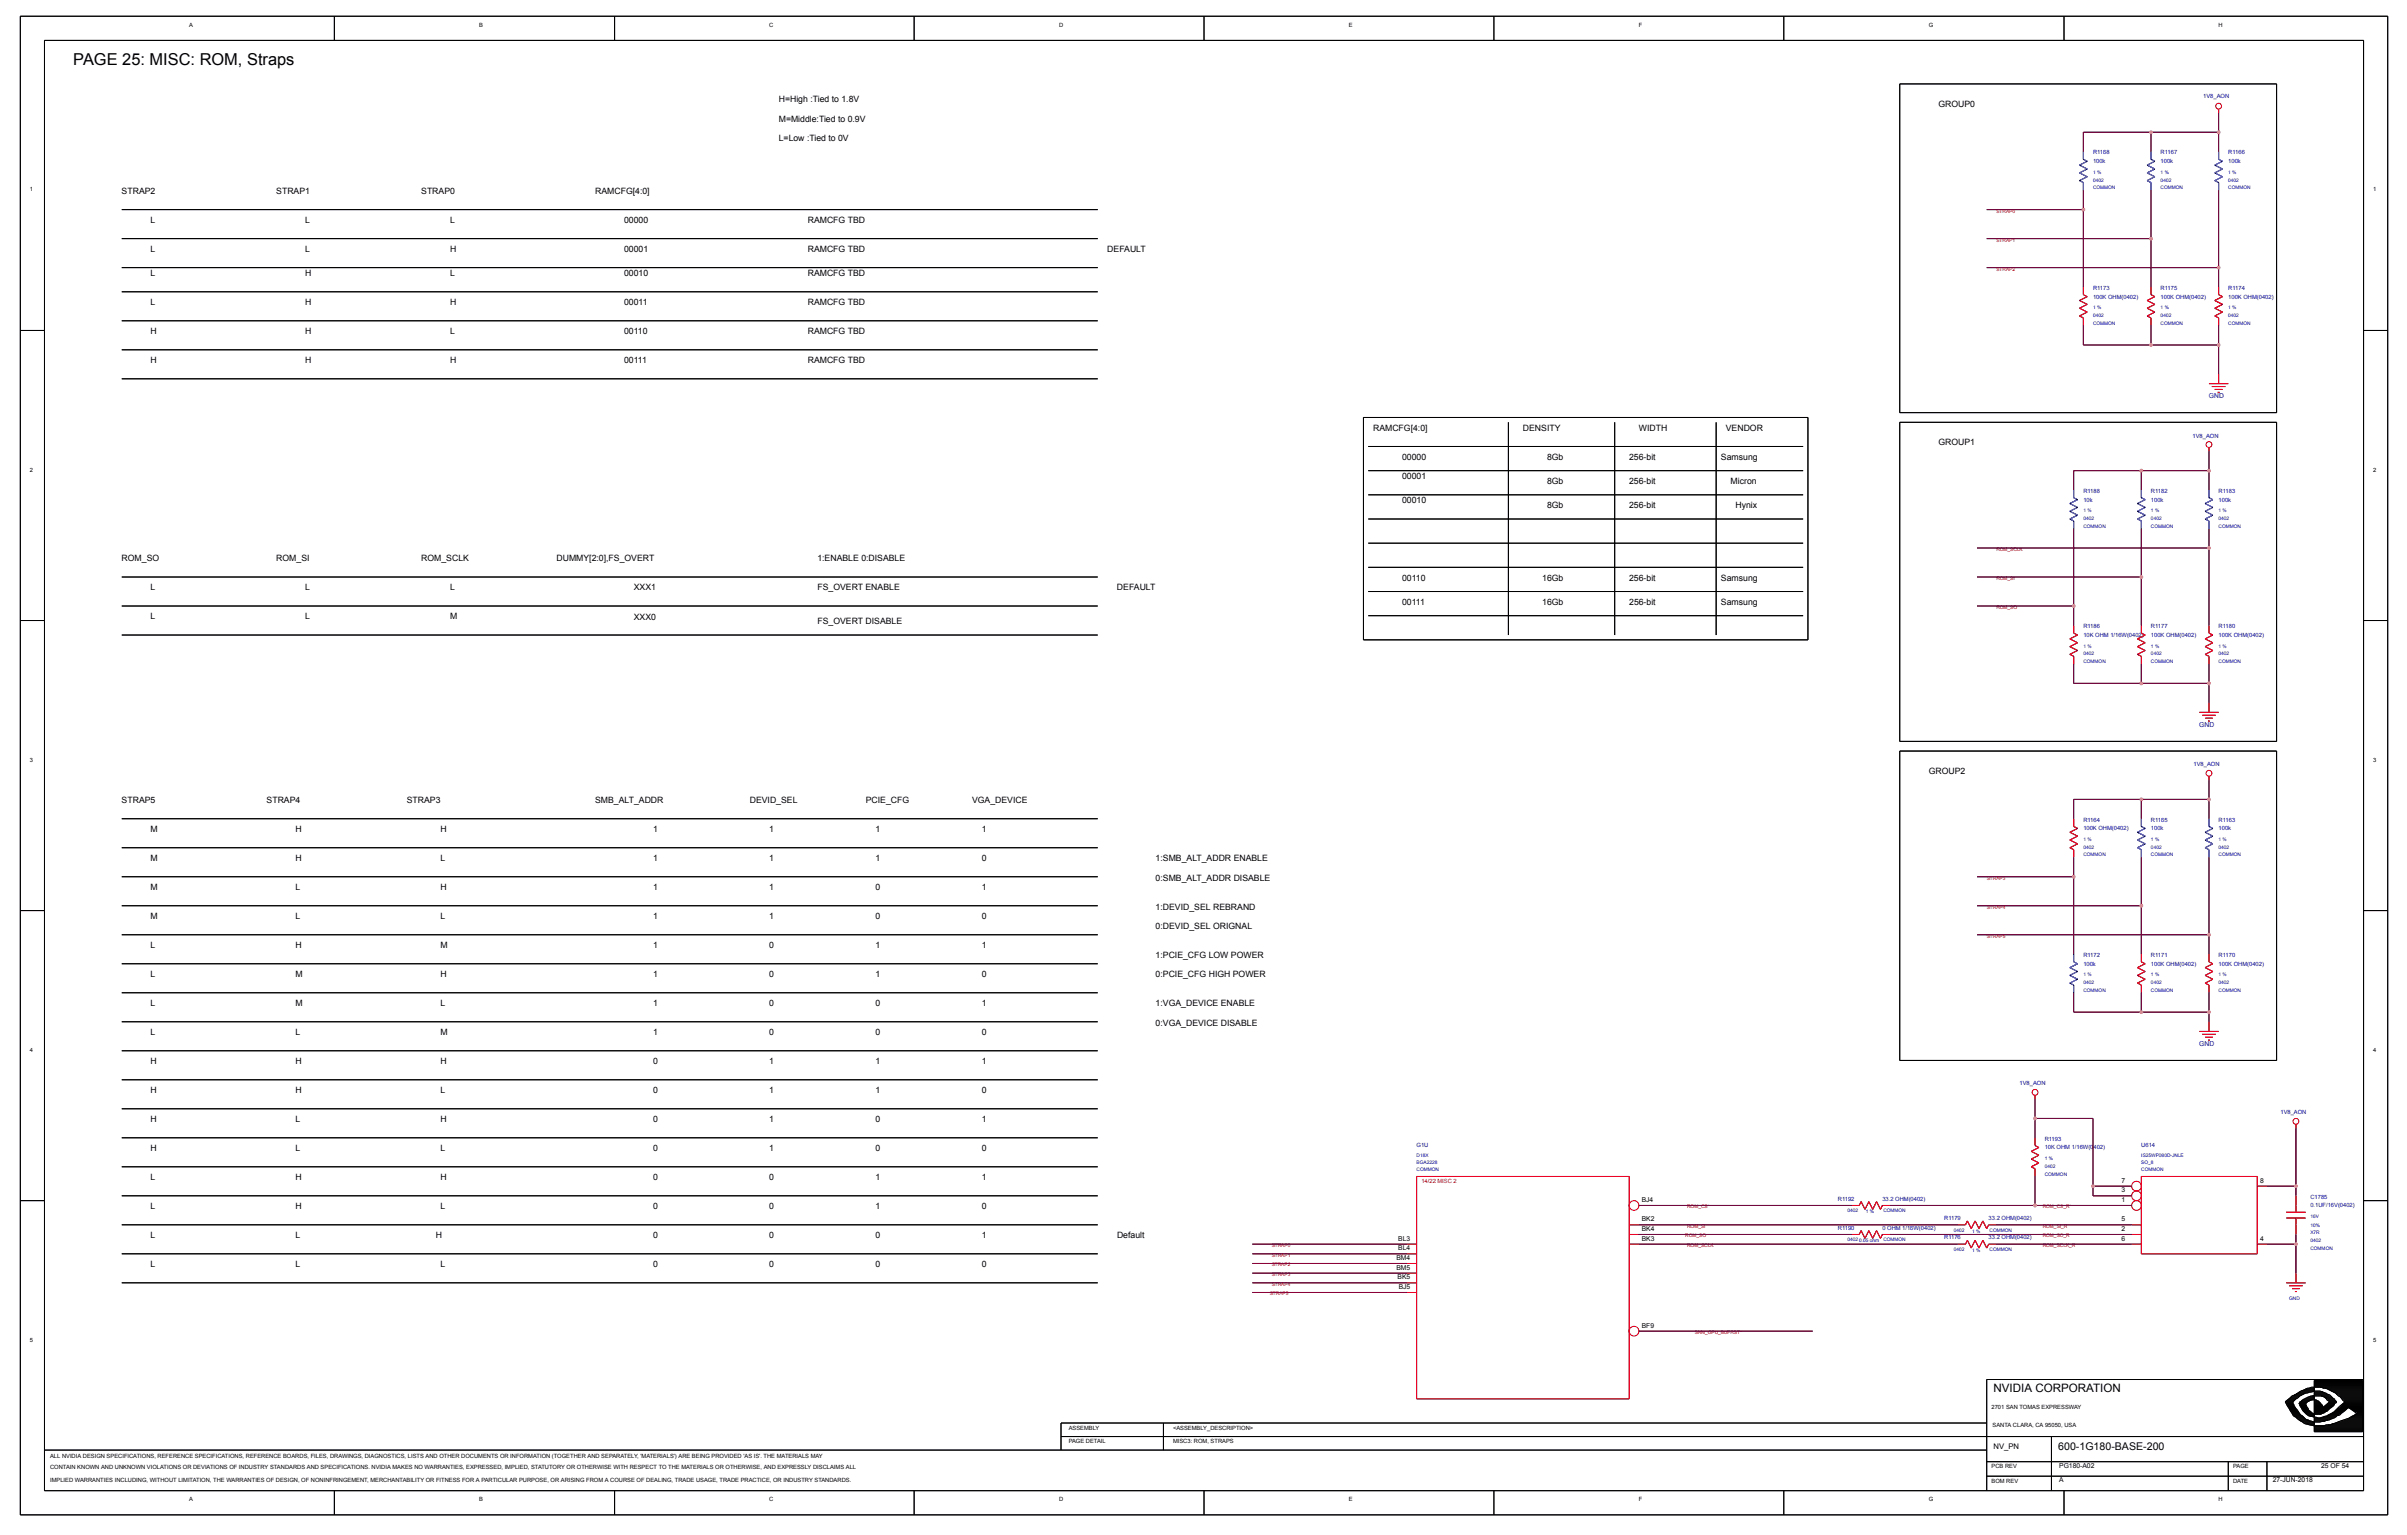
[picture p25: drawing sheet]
<svg xmlns="http://www.w3.org/2000/svg" width="191mm" height="122mm" viewBox="0 0 191 122" stroke-linecap="round" stroke-linejoin="round" font-family="sans-serif">
<defs><g id="words">
<text font-size="1.3" x="5.8" y="5.2">PAGE 25: MISC: ROM, Straps</text>
<text font-size=".9" x="158" y="110.2">NVIDIA CORPORATION</text>
<text font-size=".8" x="163.1" y="114.8">600-1G180-BASE-200</text>
<g font-size=".7">
<text x="61.7" y="11.2">L=Low :Tied to 0V</text>
<text x="61.7" y="9.6">M=Middle:Tied to 0.9V</text>
<text x="61.7" y="8.1">H=High :Tied to 1.8V</text>
<text x="153.6" y="8.5">GROUP0</text>
<text x="9.6" y="15.4">STRAP2</text>
<text x="11.9" y="17.7">L</text>
<text x="21.9" y="15.4">STRAP1</text>
<text x="24.2" y="17.7">L</text>
<text x="33.4" y="15.4">STRAP0</text>
<text x="35.7" y="17.7">L</text>
<text x="47.2" y="15.4">RAMCFG[4:0]</text>
<text x="49.5" y="17.7">00000</text>
<text x="64" y="17.7">RAMCFG TBD</text>
<text x="11.9" y="20">L</text>
<text x="11.9" y="21.9">L</text>
<text x="24.2" y="20">L</text>
<text x="24.2" y="21.9">H</text>
<text x="35.7" y="20">H</text>
<text x="35.7" y="21.9">L</text>
<text x="49.5" y="20">00001</text>
<text x="49.5" y="21.9">00010</text>
<text x="64" y="21.9">RAMCFG TBD</text>
<text x="64" y="20">RAMCFG TBD</text>
<text x="87.7" y="20">DEFAULT</text>
<text x="11.9" y="24.2">L</text>
<text x="11.9" y="26.5">H</text>
<text x="11.9" y="28.8">H</text>
<text x="24.2" y="24.2">H</text>
<text x="24.2" y="26.5">H</text>
<text x="24.2" y="28.8">H</text>
<text x="35.7" y="24.2">H</text>
<text x="35.7" y="26.5">L</text>
<text x="35.7" y="28.8">H</text>
<text x="49.5" y="24.2">00011</text>
<text x="49.5" y="26.5">00110</text>
<text x="49.5" y="28.8">00111</text>
<text x="64" y="24.2">RAMCFG TBD</text>
<text x="64" y="26.5">RAMCFG TBD</text>
<text x="64" y="28.8">RAMCFG TBD</text>
<text x="108.8" y="34.1">RAMCFG[4:0]</text>
<text x="120.7" y="34.1">DENSITY</text>
<text x="129.9" y="34.1">WIDTH</text>
<text x="136.7" y="34.1">VENDOR</text>
<text x="153.6" y="35.3">GROUP1</text>
<text x="111.1" y="36.4">00000</text>
<text x="111.1" y="38">00001</text>
<text x="111.1" y="39.9">00010</text>
<text x="122.6" y="40.3">8Gb</text>
<text x="122.6" y="36.4">8Gb</text>
<text x="122.6" y="38.3">8Gb</text>
<text x="129.1" y="40.3">256-bit</text>
<text x="129.1" y="36.4">256-bit</text>
<text x="129.1" y="38.3">256-bit</text>
<text x="136.4" y="36.4">Samsung</text>
<text x="137.1" y="38.3">Micron</text>
<text x="137.5" y="40.3">Hynix</text>
<text x="9.6" y="44.5">ROM_SO</text>
<text x="11.9" y="46.8">L</text>
<text x="21.9" y="44.5">ROM_SI</text>
<text x="24.2" y="46.8">L</text>
<text x="33.4" y="44.5">ROM_SCLK</text>
<text x="35.7" y="46.8">L</text>
<text x="44.1" y="44.5">DUMMY[2:0],FS_OVERT</text>
<text x="50.2" y="46.8">XXX1</text>
<text x="64.8" y="44.5">1:ENABLE 0:DISABLE</text>
<text x="64.8" y="46.8">FS_OVERT ENABLE</text>
<text x="88.5" y="46.8">DEFAULT</text>
<text x="111.1" y="47.9">00111</text>
<text x="111.1" y="46">00110</text>
<text x="122.2" y="47.9">16Gb</text>
<text x="122.2" y="46">16Gb</text>
<text x="129.1" y="46">256-bit</text>
<text x="129.1" y="47.9">256-bit</text>
<text x="136.4" y="46">Samsung</text>
<text x="136.4" y="47.9">Samsung</text>
<text x="11.9" y="49.1">L</text>
<text x="24.2" y="49.1">L</text>
<text x="35.7" y="49.1">M</text>
<text x="50.2" y="49.1">XXX0</text>
<text x="64.8" y="49.4">FS_OVERT DISABLE</text>
<text x="9.6" y="63.6">STRAP5</text>
<text x="11.9" y="65.9">M</text>
<text x="21.1" y="63.6">STRAP4</text>
<text x="23.4" y="65.9">H</text>
<text x="32.2" y="63.6">STRAP3</text>
<text x="34.9" y="65.9">H</text>
<text x="47.2" y="63.6">SMB_ALT_ADDR</text>
<text x="51.8" y="65.9">1</text>
<text x="59.4" y="63.6">DEVID_SEL</text>
<text x="60.9" y="65.9">1</text>
<text x="68.6" y="63.6">PCIE_CFG</text>
<text x="69.4" y="65.9">1</text>
<text x="77" y="63.6">VGA_DEVICE</text>
<text x="77.8" y="65.9">1</text>
<text x="152.8" y="61.3">GROUP2</text>
<text x="11.9" y="68.2">M</text>
<text x="11.9" y="70.5">M</text>
<text x="23.4" y="70.5">L</text>
<text x="23.4" y="68.2">H</text>
<text x="34.9" y="70.5">H</text>
<text x="34.9" y="68.2">L</text>
<text x="51.8" y="68.2">1</text>
<text x="51.8" y="70.5">1</text>
<text x="60.9" y="68.2">1</text>
<text x="60.9" y="70.5">1</text>
<text x="69.4" y="70.5">0</text>
<text x="69.4" y="68.2">1</text>
<text x="77.8" y="70.5">1</text>
<text x="77.8" y="68.2">0</text>
<text x="91.6" y="69.7">0:SMB_ALT_ADDR DISABLE</text>
<text x="91.6" y="68.2">1:SMB_ALT_ADDR ENABLE</text>
<text x="11.9" y="77.4">L</text>
<text x="11.9" y="75.1">L</text>
<text x="11.9" y="72.8">M</text>
<text x="23.4" y="72.8">L</text>
<text x="23.4" y="75.1">H</text>
<text x="23.4" y="77.4">M</text>
<text x="34.9" y="77.4">H</text>
<text x="34.9" y="75.1">M</text>
<text x="34.9" y="72.8">L</text>
<text x="51.8" y="77.4">1</text>
<text x="51.8" y="75.1">1</text>
<text x="51.8" y="72.8">1</text>
<text x="60.9" y="72.8">1</text>
<text x="60.9" y="77.4">0</text>
<text x="60.9" y="75.1">0</text>
<text x="69.4" y="72.8">0</text>
<text x="69.4" y="75.1">1</text>
<text x="69.4" y="77.4">1</text>
<text x="77.8" y="77.4">0</text>
<text x="77.8" y="72.8">0</text>
<text x="77.8" y="75.1">1</text>
<text x="91.6" y="77.4">0:PCIE_CFG HIGH POWER</text>
<text x="91.6" y="73.6">0:DEVID_SEL ORIGNAL</text>
<text x="91.6" y="75.9">1:PCIE_CFG LOW POWER</text>
<text x="91.6" y="72">1:DEVID_SEL REBRAND</text>
<text x="11.9" y="79.7">L</text>
<text x="11.9" y="82">L</text>
<text x="23.4" y="82">L</text>
<text x="23.4" y="79.7">M</text>
<text x="34.9" y="82">M</text>
<text x="34.9" y="79.7">L</text>
<text x="51.8" y="79.7">1</text>
<text x="51.8" y="82">1</text>
<text x="60.9" y="79.7">0</text>
<text x="60.9" y="82">0</text>
<text x="69.4" y="82">0</text>
<text x="69.4" y="79.7">0</text>
<text x="77.8" y="82">0</text>
<text x="77.8" y="79.7">1</text>
<text x="91.6" y="81.2">0:VGA_DEVICE DISABLE</text>
<text x="91.6" y="79.7">1:VGA_DEVICE ENABLE</text>
<text x="11.9" y="84.3">H</text>
<text x="11.9" y="88.9">H</text>
<text x="11.9" y="86.6">H</text>
<text x="23.4" y="84.3">H</text>
<text x="23.4" y="86.6">H</text>
<text x="23.4" y="88.9">L</text>
<text x="34.9" y="86.6">L</text>
<text x="34.9" y="84.3">H</text>
<text x="34.9" y="88.9">H</text>
<text x="51.8" y="88.9">0</text>
<text x="51.8" y="84.3">0</text>
<text x="51.8" y="86.6">0</text>
<text x="60.9" y="84.3">1</text>
<text x="60.9" y="86.6">1</text>
<text x="60.9" y="88.9">1</text>
<text x="69.4" y="86.6">1</text>
<text x="69.4" y="84.3">1</text>
<text x="69.4" y="88.9">0</text>
<text x="77.8" y="86.6">0</text>
<text x="77.8" y="84.3">1</text>
<text x="77.8" y="88.9">1</text>
<text x="11.9" y="95.8">L</text>
<text x="11.9" y="93.5">L</text>
<text x="11.9" y="91.2">H</text>
<text x="23.4" y="95.8">H</text>
<text x="23.4" y="93.5">H</text>
<text x="23.4" y="91.2">L</text>
<text x="34.9" y="95.8">L</text>
<text x="34.9" y="93.5">H</text>
<text x="34.9" y="91.2">L</text>
<text x="51.8" y="91.2">0</text>
<text x="51.8" y="93.5">0</text>
<text x="51.8" y="95.8">0</text>
<text x="60.9" y="95.8">0</text>
<text x="60.9" y="91.2">1</text>
<text x="60.9" y="93.5">0</text>
<text x="69.4" y="95.8">1</text>
<text x="69.4" y="93.5">1</text>
<text x="69.4" y="91.2">0</text>
<text x="77.8" y="93.5">1</text>
<text x="77.8" y="91.2">0</text>
<text x="77.8" y="95.8">0</text>
<text x="11.9" y="100.4">L</text>
<text x="11.9" y="98.1">L</text>
<text x="23.4" y="100.4">L</text>
<text x="23.4" y="98.1">L</text>
<text x="34.5" y="98.1">H</text>
<text x="34.9" y="100.4">L</text>
<text x="51.8" y="100.4">0</text>
<text x="51.8" y="98.1">0</text>
<text x="60.9" y="100.4">0</text>
<text x="60.9" y="98.1">0</text>
<text x="69.4" y="100.4">0</text>
<text x="69.4" y="98.1">0</text>
<text x="77.8" y="98.1">1</text>
<text x="77.8" y="100.4">0</text>
<text x="88.5" y="98.1">Default</text>
</g>
<text font-size=".6" x="158" y="114.8">NV_PN</text>
<g font-size=".5">
<text x="15" y="2.1">A</text>
<text x="38" y="2.1">B</text>
<text x="60.9" y="2.1">C</text>
<text x="83.9" y="2.1">D</text>
<text x="106.9" y="2.1">E</text>
<text x="129.9" y="2.1">F</text>
<text x="152.8" y="2.1">G</text>
<text x="175.8" y="2.1">H</text>
<text x="2.4" y="15.1">1</text>
<text x="188" y="15.1">1</text>
<text x="2.4" y="37.3">2</text>
<text x="188" y="37.3">2</text>
<text x="2.4" y="60.3">3</text>
<text x="188" y="60.3">3</text>
<text x="2.4" y="83.3">4</text>
<text x="188" y="83.3">4</text>
<text x="130.1" y="95.2">BJ4</text>
<text x="168.1" y="95.2">1</text>
<text x="168.1" y="94.4">3</text>
<text x="168.1" y="93.7">7</text>
<text x="179.1" y="93.7">8</text>
<text x="110.6" y="100.5">BM5</text>
<text x="110.6" y="99.8">BM4</text>
<text x="110.7" y="101.3">BK5</text>
<text x="110.8" y="99">BL4</text>
<text x="110.8" y="98.3">BL3</text>
<text x="130.1" y="98.3">BK3</text>
<text x="130.1" y="97.5">BK4</text>
<text x="130.1" y="96.7">BK2</text>
<text x="168.1" y="97.5">2</text>
<text x="168.1" y="96.7">5</text>
<text x="168.1" y="98.3">6</text>
<text x="179.1" y="98.3">4</text>
<text x="2.4" y="106.3">5</text>
<text x="110.8" y="102.1">BJ5</text>
<text x="130.1" y="105.1">BF9</text>
<text x="188" y="106.3">5</text>
<text x="84.7" y="113.2">ASSEMBLY</text>
<text x="92.9" y="113.2">&lt;ASSEMBLY_DESCRIPTION&gt;</text>
<text x="157.8" y="111.6">2701 SAN TOMAS EXPRESSWAY</text>
<text x="157.9" y="113">SANTA CLARA, CA 95050, USA</text>
<text x="4" y="116.4">CONTAIN KNOWN AND UNKNOWN VIOLATIONS OR DEVIATIONS OF INDUSTRY STANDARDS AND SPECIFICATIONS. NVIDIA MAKES NO WARRANTIES, EXPRESSED, IMPLIED, STATUTORY OR OTHERWISE WITH RESPECT TO THE MATERIALS OR OTHERWISE, AND EXPRESSLY DISCLAIMS ALL</text>
<text x="4" y="115.4">ALL NVIDIA DESIGN SPECIFICATIONS, REFERENCE SPECIFICATIONS, REFERENCE BOARDS, FILES, DRAWINGS, DIAGNOSTICS, LISTS AND OTHER DOCUMENTS OR INFORMATION (TOGETHER AND SEPARATELY, 'MATERIALS') ARE BEING PROVIDED 'AS IS'. THE MATERIALS MAY</text>
<text x="4" y="117.4">IMPLIED WARRANTIES INCLUDING, WITHOUT LIMITATION, THE WARRANTIES OF DESIGN, OF NONINFRINGEMENT, MERCHANTABILITY OR FITNESS FOR A PARTICULAR PURPOSE, OR ARISING FROM A COURSE OF DEALING, TRADE USAGE, TRADE PRACTICE, OR INDUSTRY STANDARDS.</text>
<text x="15" y="118.9">A</text>
<text x="38" y="118.9">B</text>
<text x="60.9" y="118.9">C</text>
<text x="83.9" y="118.9">D</text>
<text x="84.7" y="114.3">PAGE DETAIL</text>
<text x="92.9" y="114.3">MISC3: ROM, STRAPS</text>
<text x="106.9" y="118.9">E</text>
<text x="129.9" y="118.9">F</text>
<text x="152.8" y="118.9">G</text>
<text x="157.8" y="117.4">BOM REV</text>
<text x="157.8" y="116.3">PCB REV</text>
<text x="163.2" y="117.4">A</text>
<text x="163.2" y="116.2">PG180-A02</text>
<text x="175.8" y="118.9">H</text>
<text x="176.9" y="116.3">PAGE</text>
<text x="176.9" y="117.4">DATE</text>
<text x="180.1" y="117.4">27-JUN-2018</text>
<text x="183.9" y="116.2">25 OF 54</text>
</g>
<g font-size=".5" fill="#0000a0">
<text x="174.6" y="7.8">1V8_AON</text>
<text x="165.8" y="12.2">R1168</text>
<text x="165.8" y="12.9">100k</text>
<text x="171.2" y="12.2">R1167</text>
<text x="171.2" y="12.9">100k</text>
<text x="176.6" y="12.2">R1166</text>
<text x="176.6" y="12.9">100k</text>
<text x="165.8" y="23">R1173</text>
<text x="165.8" y="23.6">100K OHM(0402)</text>
<text x="171.2" y="23">R1175</text>
<text x="171.2" y="23.6">100K OHM(0402)</text>
<text x="176.6" y="23">R1174</text>
<text x="176.6" y="23.6">100K OHM(0402)</text>
<text x="173.7" y="34.7">1V8_AON</text>
<text x="175" y="31.5">GND</text>
<text x="165.1" y="39">R1188</text>
<text x="165.1" y="39.7">10k</text>
<text x="170.4" y="39">R1182</text>
<text x="170.4" y="39.7">100k</text>
<text x="175.8" y="39">R1183</text>
<text x="175.8" y="39.7">100k</text>
<text x="165.1" y="49.7">R1186</text>
<text x="165.1" y="50.4">10K OHM 1/16W(0402)</text>
<text x="170.4" y="49.7">R1177</text>
<text x="170.4" y="50.4">100K OHM(0402)</text>
<text x="175.8" y="49.7">R1180</text>
<text x="175.8" y="50.4">100K OHM(0402)</text>
<text x="174.3" y="57.6">GND</text>
<text x="165.1" y="65.1">R1164</text>
<text x="165.1" y="65.8">100K OHM(0402)</text>
<text x="170.4" y="65.1">R1165</text>
<text x="170.4" y="65.8">100k</text>
<text x="173.8" y="60.6">1V8_AON</text>
<text x="175.8" y="65.1">R1163</text>
<text x="175.8" y="65.8">100k</text>
<text x="165.1" y="75.8">R1172</text>
<text x="165.1" y="76.5">100k</text>
<text x="170.4" y="75.8">R1171</text>
<text x="170.4" y="76.5">100K OHM(0402)</text>
<text x="175.8" y="75.8">R1170</text>
<text x="175.8" y="76.5">100K OHM(0402)</text>
<text x="174.3" y="82.8">GND</text>
<text x="160" y="85.9">1V8_AON</text>
<text x="180.7" y="88.2">1V8_AON</text>
<text x="112.2" y="90.9">G1U</text>
<text x="145.6" y="95.1">R1192</text>
<text x="149.1" y="95.1">33.2 OHM(0402)</text>
<text x="162" y="90.3">R1193</text>
<text x="162" y="91">10K OHM 1/16W(0402)</text>
<text x="169.7" y="90.9">U614</text>
<text x="183.1" y="94.9">C1785</text>
<text x="183.1" y="95.6">0.1UF/16V(0402)</text>
<text x="145.6" y="97.4">R1190</text>
<text x="149.1" y="97.4">0 OHM 1/16W(0402)</text>
<text x="154" y="98.1">R1176</text>
<text x="154" y="96.6">R1179</text>
<text x="157.6" y="98.1">33.2 OHM(0402)</text>
<text x="157.6" y="96.6">33.2 OHM(0402)</text>
</g>
<text font-size=".5" fill="#f00" x="112.6" y="93.7">14/22 MISC 2</text>
<g font-size=".4" fill="#f00">
<text x="158.2" y="16.8">STRAP0</text>
<text x="158.2" y="19.1">STRAP1</text>
<text x="158.2" y="21.4">STRAP2</text>
<text x="158.2" y="43.6">ROM_SCLK</text>
<text x="158.2" y="45.9">ROM_SI</text>
<text x="158.2" y="48.2">ROM_SO</text>
<text x="157.4" y="69.7">STRAP3</text>
<text x="157.4" y="72">STRAP4</text>
<text x="157.4" y="74.2">STRAP5</text>
<text x="133.7" y="95.7">ROM_CS*</text>
<text x="161.9" y="95.7">ROM_CS_R*</text>
<text x="100.8" y="98.7">STRAP0</text>
<text x="100.8" y="99.5">STRAP1</text>
<text x="100.8" y="100.3">STRAP2</text>
<text x="100.8" y="101">STRAP3</text>
<text x="100.8" y="101.8">STRAP4</text>
<text x="133.5" y="98">ROM_SO</text>
<text x="133.7" y="98.7">ROM_SCLK</text>
<text x="133.7" y="97.2">ROM_SI</text>
<text x="161.9" y="98.7">ROM_SCLK_R</text>
<text x="161.9" y="97.2">ROM_SI_R</text>
<text x="161.9" y="98">ROM_SO_R</text>
<text x="100.6" y="102.6">STRAP5</text>
<text x="134.3" y="105.6">SNN_GPU_BUFRST*</text>
</g>
<g font-size=".4" fill="#0000a0">
<text x="165.8" y="15">COMMON</text>
<text x="165.8" y="13.8">1 %</text>
<text x="165.8" y="14.4">0402</text>
<text x="171.2" y="15">COMMON</text>
<text x="171.2" y="14.4">0402</text>
<text x="171.2" y="13.8">1 %</text>
<text x="176.6" y="15">COMMON</text>
<text x="176.6" y="14.4">0402</text>
<text x="176.6" y="13.8">1 %</text>
<text x="165.8" y="25.7">COMMON</text>
<text x="165.8" y="24.5">1 %</text>
<text x="165.8" y="25.1">0402</text>
<text x="171.2" y="25.7">COMMON</text>
<text x="171.2" y="25.1">0402</text>
<text x="171.2" y="24.5">1 %</text>
<text x="176.6" y="25.7">COMMON</text>
<text x="176.6" y="25.1">0402</text>
<text x="176.6" y="24.5">1 %</text>
<text x="165.1" y="41.8">COMMON</text>
<text x="165.1" y="40.6">1 %</text>
<text x="165.1" y="41.2">0402</text>
<text x="170.4" y="41.8">COMMON</text>
<text x="170.4" y="41.2">0402</text>
<text x="170.4" y="40.6">1 %</text>
<text x="175.8" y="41.8">COMMON</text>
<text x="175.8" y="41.2">0402</text>
<text x="175.8" y="40.6">1 %</text>
<text x="165.1" y="52.5">COMMON</text>
<text x="165.1" y="51.3">1 %</text>
<text x="165.1" y="51.9">0402</text>
<text x="170.4" y="52.5">COMMON</text>
<text x="170.4" y="51.9">0402</text>
<text x="170.4" y="51.3">1 %</text>
<text x="175.8" y="52.5">COMMON</text>
<text x="175.8" y="51.9">0402</text>
<text x="175.8" y="51.3">1 %</text>
<text x="165.1" y="67.8">COMMON</text>
<text x="165.1" y="67.2">0402</text>
<text x="165.1" y="66.6">1 %</text>
<text x="170.4" y="67.8">COMMON</text>
<text x="170.4" y="67.2">0402</text>
<text x="170.4" y="66.6">1 %</text>
<text x="175.8" y="67.8">COMMON</text>
<text x="175.8" y="66.6">1 %</text>
<text x="175.8" y="67.2">0402</text>
<text x="165.1" y="77.9">0402</text>
<text x="165.1" y="77.3">1 %</text>
<text x="170.4" y="77.9">0402</text>
<text x="170.4" y="77.3">1 %</text>
<text x="175.8" y="77.3">1 %</text>
<text x="175.8" y="77.9">0402</text>
<text x="165.1" y="78.5">COMMON</text>
<text x="170.4" y="78.5">COMMON</text>
<text x="175.8" y="78.5">COMMON</text>
<text x="112.2" y="92.2">BGA2228</text>
<text x="112.2" y="91.6">D18X</text>
<text x="112.2" y="92.7">COMMON</text>
<text x="146.4" y="96">0402</text>
<text x="149.2" y="96">COMMON</text>
<text x="162" y="93.1">COMMON</text>
<text x="162" y="91.9">1 %</text>
<text x="162" y="92.5">0402</text>
<text x="169.7" y="92.7">COMMON</text>
<text x="169.7" y="91.6">IS25WP080D-JNLE</text>
<text x="169.7" y="92.2">SO_8</text>
<text x="146.4" y="98.3">0402</text>
<text x="147.3" y="98.4">0.05 ohm</text>
<text x="147.8" y="96.1">1 %</text>
<text x="149.2" y="98.3">COMMON</text>
<text x="154.8" y="99.1">0402</text>
<text x="154.8" y="97.5">0402</text>
<text x="156.3" y="99.1">1 %</text>
<text x="156.3" y="97.6">1 %</text>
<text x="157.6" y="99.1">COMMON</text>
<text x="157.6" y="97.5">COMMON</text>
<text x="183.1" y="99">COMMON</text>
<text x="183.1" y="97.1">10%</text>
<text x="183.1" y="96.5">16V</text>
<text x="183.1" y="97.8">X7R</text>
<text x="183.1" y="98.4">0402</text>
<text x="181.4" y="103">GND</text>
</g>
</g></defs>
<g fill="#000">
<path d="M164.8 14.3l.3 .2zM164.8 13.7l.6 .3zM164.8 13.7l.6-.3zM164.8 13.1l.6-.3zM165.1 10.5v1.5zM165.1 15.1v1.5zM165.1 14.5v.6zM165.1 12v.6zM164.8 14.3l.6-.3zM164.8 13.1l.6 .3zM165.1 12.6l.3 .2zM170.1 14.3l.3 .2z"/>
<path d="M170.1 13.7l.6 .3zM170.1 13.7l.6-.3zM170.1 13.1l.6-.3zM170.4 10.5v1.5zM170.4 14.5v.6zM170.4 12v.6zM170.1 14.3l.6-.3zM170.1 13.1l.6 .3zM170.4 12.6l.3 .2zM175.5 14.3l.3 .2zM175.5 13.7l.6 .3zM175.5 13.7l.6-.3z"/>
<path d="M175.5 13.1l.6-.3zM175.8 10.5v1.5zM175.8 8.9v1.6zM175.8 14.5v.6zM175.8 12v.6zM175.8 8.6v.3zM175.5 14.3l.6-.3zM175.5 13.1l.6 .3zM175.8 12.6l.3 .2zM164 39.9l.6-.3zM164.3 37.3v1.5zM164.3 38.8v.6z"/>
<path d="M164.3 39.4l.3 .2zM164.8 25l.3 .2zM164.8 24.4l.6 .3zM164.8 24.4l.6-.3zM164.8 23.8l.6-.3zM165.1 25.8v1.5zM165.1 25.2v.6zM165.1 22.7v.6zM164.8 25l.6-.3zM164.8 23.8l.6 .3zM165.1 23.3l.3 .2zM169.4 39.9l.6-.3z"/>
<path d="M169.7 37.3v1.5zM169.7 38.8v.6zM169.7 39.4l.3 .2zM170.1 25l.3 .2zM170.1 24.4l.6 .3zM170.1 24.4l.6-.3zM170.1 23.8l.6-.3zM170.4 25.8v1.5zM170.4 25.2v.6zM170.4 22.7v.6zM170.1 25l.6-.3zM170.1 23.8l.6 .3z"/>
<path d="M170.4 23.3l.3 .2zM174.7 39.9l.6-.3zM175 37.3v1.5zM175 35.7v1.6zM175 38.8v.6zM175 35.4v.3zM175 30.4h1.6zM175.3 30.6h1zM175 39.4l.3 .2zM175.5 25l.3 .2zM175.5 24.4l.6 .3zM175.5 24.4l.6-.3z"/>
<path d="M175.5 23.8l.6-.3zM175.7 31.1h.2zM175.8 21.2v1.5zM175.8 25.8v1.5zM175.8 25.2v.6zM175.8 22.7v.6zM175.8 29.6v.8zM175.5 25l.6-.3zM175.5 23.8l.6 .3zM175.8 23.3l.3 .2zM175.5 30.8h.6zM164 51.8l.3 .2z"/>
<path d="M164 51.2l.6 .3zM164 51.2l.6-.3zM164 50.6l.6-.3zM164 41.1l.3 .2zM164 40.5l.6 .3zM164 40.5l.6-.3zM164.3 52.6v1.5zM164.3 48v1.5zM164.3 52v.6zM164.3 49.5v.6zM164.3 41.3v.6zM164 51.8l.6-.3z"/>
<path d="M164 50.6l.6 .3zM164.3 50.1l.3 .2zM164 41.1l.6-.3zM164 39.9l.6 .3zM169.4 51.8l.3 .2zM169.4 51.2l.6 .3zM169.4 51.2l.6-.3zM169.4 50.6l.6-.3zM169.4 41.1l.3 .2zM169.4 40.5l.6 .3zM169.4 40.5l.6-.3zM169.7 52.6v1.5z"/>
<path d="M169.7 52v.6zM169.7 49.5v.6zM169.7 41.3v.6zM169.4 51.8l.6-.3zM169.4 50.6l.6 .3zM169.7 50.1l.3 .2zM169.4 41.1l.6-.3zM169.4 39.9l.6 .3zM174.3 56.4h1.5zM174.5 56.6h1.1zM174.7 51.8l.3 .2zM174.7 51.2l.6 .3z"/>
<path d="M174.7 51.2l.6-.3zM174.7 50.6l.6-.3zM174.7 41.1l.3 .2zM174.7 40.5l.6 .3zM174.7 40.5l.6-.3zM174.9 57.1h.2zM175 54.1v1.5zM175 52.6v1.5zM175 41.9v1.5zM175 52v.6zM175 49.5v.6zM175 41.3v.6z"/>
<path d="M175 55.6v.8zM174.7 51.8l.6-.3zM174.7 50.6l.6 .3zM175 50.1l.3 .2zM174.7 41.1l.6-.3zM174.7 39.9l.6 .3zM174.7 56.9h.6zM164 77.8l.3 .2zM164 77.2l.6 .3zM164 77.2l.6-.3zM164 76.6l.6-.3zM164 67.1l.3 .2z"/>
<path d="M164 66.5l.6 .3zM164 66.5l.6-.3zM164 65.9l.6-.3zM164.3 63.3v1.5zM164.3 78.6v1.5zM164.3 67.9v1.5zM164.3 78v.6zM164.3 75.6v.6zM164.3 67.3v.6zM164.3 64.8v.6zM164 77.8l.6-.3zM164 76.6l.6 .3z"/>
<path d="M164.3 76.2l.3 .1zM164 67.1l.6-.3zM164 65.9l.6 .3zM164.3 65.4l.3 .2zM169.4 77.8l.3 .2zM169.4 77.2l.6 .3zM169.4 77.2l.6-.3zM169.4 76.6l.6-.3zM169.4 67.1l.3 .2zM169.4 66.5l.6 .3zM169.4 66.5l.6-.3zM169.4 65.9l.6-.3z"/>
<path d="M169.7 63.3v1.5zM169.7 78v.6zM169.7 75.6v.6zM169.7 67.3v.6zM169.7 64.8v.6zM169.4 77.8l.6-.3zM169.4 76.6l.6 .3zM169.7 76.2l.3 .1zM169.4 67.1l.6-.3zM169.4 65.9l.6 .3zM169.7 65.4l.3 .2zM174.7 77.8l.3 .2z"/>
<path d="M174.7 77.2l.6 .3zM174.7 77.2l.6-.3zM174.7 76.6l.6-.3zM174.7 67.1l.3 .2zM174.7 66.5l.6 .3zM174.7 66.5l.6-.3zM174.7 65.9l.6-.3zM175 63.3v1.5zM175 61.8v1.5zM175 74v1.6zM175 78v.6zM175 75.6v.6z"/>
<path d="M175 67.3v.6zM175 64.8v.6zM175 61.5v.3zM174.7 77.8l.6-.3zM174.7 76.6l.6 .3zM175 76.2l.3 .1zM174.7 67.1l.6-.3zM174.7 65.9l.6 .3zM175 65.4l.3 .2zM111.5 99.3h.7zM111.5 98.5h.7zM129.1 98.5h.8z"/>
<path d="M129.1 97h.8zM129.1 97.8h.8zM146.7 97.8h.6zM146.7 95.5h.6zM147.5 97.4l-.2 .4zM147.5 95.2l-.2 .3zM147.5 97.4l.3 .7zM147.5 95.2l.3 .6zM148.1 97.4l-.3 .7zM148.1 97.4l.3 .7zM148.1 95.2l-.3 .6zM148.1 95.2l.3 .6z"/>
<path d="M148.7 97.4l-.3 .7zM148.7 95.2l-.3 .6zM148.7 97.4l.3 .7zM148.7 95.2l.3 .6zM149.1 97.8l-.1 .3zM149.1 95.5l-.1 .3zM149.1 97.8h.7zM149.1 95.5h.7zM155.1 98.5h.6zM155.1 97h.6zM155.9 98.2l-.2 .3zM155.9 96.7l-.2 .3z"/>
<path d="M155.9 98.2l.3 .6zM155.9 96.7l.3 .6zM156.5 98.2l-.3 .6zM156.5 98.2l.3 .6zM156.5 96.7l-.3 .6zM156.5 96.7l.3 .6zM157.1 98.2l-.3 .6zM157.1 96.7l-.3 .6zM157.1 98.2l.3 .6zM157.1 96.7l.3 .6zM157.6 98.5l-.2 .3zM157.6 97l-.2 .3z"/>
<path d="M157.6 98.5h.6zM157.6 97h.6zM160.9 92.4l.3 .1zM160.9 91.8l.6 .3zM160.9 91.8l.6-.3zM160.9 91.2l.6-.3zM161.2 88.6v1.5zM161.2 87v1.6zM161.2 92.5v.7zM161.2 90.1v.6zM161.2 86.7v.3zM160.9 92.4l.6-.3z"/>
<path d="M160.9 91.2l.6 .3zM161.2 90.7l.3 .2zM165.8 93.9v.8zM168.9 97h.8zM168.9 97.8h.8zM168.9 98.5h.8zM169.7 78.6v1.5zM174.3 81.7h1.5zM174.5 81.9h1.1zM174.9 82.4h.2zM175 80.1v.8zM175 78.6v1.5z"/>
<path d="M175 80.9v.8zM174.7 82.1h.6zM178.9 98.5h.7zM178.9 93.9h.7zM181.9 93.9v.8zM181.9 97.8v.7zM181.9 96.5v.5zM181.9 95.5v.5zM181.9 94.7v.8zM181.9 97v.8zM181.9 89v.3zM181.1 96h1.6z"/>
<path d="M181.1 96.5h1.6zM111.5 102.3h.7zM111.5 101.6h.7zM111.5 100.8h.7zM111.5 100.1h.7zM181.1 101.6h1.6zM181.4 101.8h1.1zM181.8 102.3h.2zM181.9 100.8v.8zM181.6 102h.6z"/>
</g>
<g fill="none" stroke="#f00" stroke-width=".08">
<path d="M175.8 8.6v.3M165.1 22.7v.6l.3 .2-.6 .3 .6 .3-.6 .3 .6 .3-.6 .3 .3 .2v.6M170.4 22.7v.6l.3 .2-.6 .3 .6 .3-.6 .3 .6 .3-.6 .3 .3 .2v.6M175 35.4v.3M175 30.4h1.6M175.3 30.6h1M175.5 30.8h.6M175.7 31.1h.2M175.8 22.7v.6l.3 .2-.6 .3 .6 .3-.6 .3 .6 .3-.6 .3 .3 .2v.6M175.8 29.6v.8M164.3 49.5v.6l.3 .2-.6 .3 .6 .3-.6 .3 .6 .3-.6 .3 .3 .2v.6M169.7 49.5v.6l.3 .2-.6 .3 .6 .3-.6 .3 .6 .3-.6 .3 .3 .2v.6"/>
<path d="M174.3 56.4h1.5M174.5 56.6h1.1M174.7 56.9h.6M174.9 57.1h.2M175 49.5v.6l.3 .2-.6 .3 .6 .3-.6 .3 .6 .3-.6 .3 .3 .2v.6M175 55.6v.8M164.3 64.8v.6l.3 .2-.6 .3 .6 .3-.6 .3 .6 .3-.6 .3 .3 .2v.6M169.7 75.6v.6l.3 .1-.6 .3 .6 .3-.6 .3 .6 .3-.6 .3 .3 .2v.6M175 61.5v.3M175 75.6v.6l.3 .1-.6 .3 .6 .3-.6 .3 .6 .3-.6 .3 .3 .2v.6M111.5 98.5h.7M111.5 99.3h.7"/>
<path d="M112.2 93.2h16.9v17.6h-16.9zM129.1 97h.8M129.1 97.8h.8M129.1 98.5h.8M146.7 97.8h.6l.2-.4 .3 .7 .3-.7 .3 .7 .3-.7 .3 .7 .1-.3h.7M146.7 95.5h.6l.2-.3 .3 .6 .3-.6 .3 .6 .3-.6 .3 .6 .1-.3h.7M155.1 97h.6l.2-.3 .3 .6 .3-.6 .3 .6 .3-.6 .3 .6 .2-.3h.6M155.1 98.5h.6l.2-.3 .3 .6 .3-.6 .3 .6 .3-.6 .3 .6 .2-.3h.6M161.2 86.7v.3M161.2 90.1v.6l.3 .2-.6 .3 .6 .3-.6 .3 .6 .3-.6 .3 .3 .1v.7M168.9 97h.8M168.9 97.8h.8"/>
<path d="M168.9 98.5h.8M169.7 93.2h9.2v6.1h-9.2zM174.3 81.7h1.5M174.5 81.9h1.1M174.7 82.1h.6M174.9 82.4h.2M175 80.9v.8M178.9 98.5h.7M178.9 93.9h.7M181.1 96h1.6M181.1 96.5h1.6M181.9 89v.3"/>
<path d="M181.9 94.7v1.3M181.9 96.5v1.3M111.5 102.3h.7M111.5 101.6h.7M111.5 100.8h.7M111.5 100.1h.7M181.1 101.6h1.6M181.4 101.8h1.1M181.6 102h.6M181.8 102.3h.2M181.9 100.8v.8"/>
<circle cx="175.8" cy="8.4" r=".23"/>
<circle cx="175" cy="35.2" r=".23"/>
<circle cx="175" cy="61.2" r=".23"/>
<circle cx="129.5" cy="95.5" r=".38"/>
<circle cx="161.2" cy="86.5" r=".23"/>
<circle cx="169.3" cy="95.5" r=".38"/>
<circle cx="169.3" cy="94.7" r=".38"/>
<circle cx="169.3" cy="93.9" r=".38"/>
<circle cx="181.9" cy="88.8" r=".23"/>
<circle cx="129.5" cy="105.4" r=".38"/>
</g>
<path d="M165.1 12v.6l.3 .2-.6 .3 .6 .3-.6 .3 .6 .3-.6 .3 .3 .2v.6M170.4 12v.6l.3 .2-.6 .3 .6 .3-.6 .3 .6 .3-.6 .3 .3 .2v.6M175.8 12v.6l.3 .2-.6 .3 .6 .3-.6 .3 .6 .3-.6 .3 .3 .2v.6M164.3 38.8v.6l.3 .2-.6 .3 .6 .3-.6 .3 .6 .3-.6 .3 .3 .2v.6M169.7 38.8v.6l.3 .2-.6 .3 .6 .3-.6 .3 .6 .3-.6 .3 .3 .2v.6M175 38.8v.6l.3 .2-.6 .3 .6 .3-.6 .3 .6 .3-.6 .3 .3 .2v.6M164.3 75.6v.6l.3 .1-.6 .3 .6 .3-.6 .3 .6 .3-.6 .3 .3 .2v.6M169.7 64.8v.6l.3 .2-.6 .3 .6 .3-.6 .3 .6 .3-.6 .3 .3 .2v.6M175 64.8v.6l.3 .2-.6 .3 .6 .3-.6 .3 .6 .3-.6 .3 .3 .2v.6" fill="none" stroke="#00f" stroke-width=".08"/>
<g fill="none" stroke="#000" stroke-width=".08">
<path d="M157.4 16.6h7.7v6.1M157.4 18.9h13M165.1 10.5h10.7M170.4 15.1v7.6M175.8 15.1v6.1h-18.4M164.3 37.3h10.7M165.1 27.3h10.7v2.3M156.6 43.4h18.4v6.1M156.6 45.7h13.1M164.3 41.9v6.1h-7.7M164.3 54.1h10.7M169.7 41.9v7.6"/>
<path d="M156.6 69.4h7.7v6.2M156.6 71.7h13.1M164.3 63.3h10.7M169.7 67.9v7.7M175 67.9v6.1h-18.4M99.2 98.5h12.3M99.2 99.3h12.3M112.2 93.2h16.9v17.6h-16.9zM129.9 95.5h16.8M129.9 98.5h25.2M129.9 97h25.2M129.9 97.8h16.8"/>
<path d="M149.8 95.5h19.1M149.8 97.8h19.1M158.2 98.5h10.7M158.2 97h10.7M161.2 93.2v2.3M161.2 88.6h4.6v5.3h3.1M164.3 80.1h10.7M165.8 94.7h3.1M169.7 93.2h9.2v6.1h-9.2zM179.6 98.5h2.3v2.3M181.9 89.3v4.6h-2.3M99.2 100.1h12.3"/>
<path d="M99.2 100.8h12.3M99.2 101.6h12.3M99.2 102.3h12.3M129.9 105.4h13.7"/>
</g>
<g fill="none" stroke="#800040" stroke-width=".08">
<path d="M157.4 16.6h7.7M157.4 18.9h13M165.1 15.1v7.6M170.4 10.5v1.5M170.4 15.1v7.6M175.8 8.9v3.1M175.8 15.1v7.6M175.8 10.5h-10.7v1.5M157.4 21.2h18.4M165.1 25.8v1.5h10.7M169.7 37.3v1.5M170.4 25.8v1.5"/>
<path d="M175 35.7v3.1M175 37.3h-10.7v1.5M175.8 25.8v3.8M156.6 43.4h18.4M156.6 45.7h13.1M156.6 48h7.7M164.3 41.9v7.6M164.3 52.6v1.5h10.7M169.7 41.9v7.6M169.7 52.6v1.5M175 41.9v7.6M175 52.6v3"/>
<path d="M156.6 69.4h7.7M156.6 74h18.4M156.6 71.7h13.1M164.3 67.9v7.7M164.3 78.6v1.5h10.7M169.7 63.3v1.5M169.7 67.9v7.7M169.7 78.6v1.5M175 61.8v3M175 67.9v7.7M175 78.6v2.3M175 63.3h-10.7v1.5"/>
<path d="M99.2 98.5h12.3M99.2 99.3h12.3M129.9 95.5h16.8M129.9 98.5h25.2M129.9 97h25.2M129.9 97.8h16.8M149.8 95.5h19.1M149.8 97.8h19.1M158.2 98.5h10.7M158.2 97h10.7M161.2 87v3.1M161.2 93.2v2.3"/>
<path d="M161.2 88.6h4.6v6.1h3.1M165.8 93.9h3.1M179.6 98.5h2.3M179.6 93.9h2.3M181.9 89.3v5.4M181.9 97.8v3M99.2 100.1h12.3M99.2 100.8h12.3M99.2 101.6h12.3M99.2 102.3h12.3M129.9 105.4h13.7"/>
</g>
<g fill="#f0f">
<circle cx="165.8" cy="93.9" r=".15"/>
<circle cx="161.2" cy="88.6" r=".15"/>
<circle cx="169.7" cy="63.3" r=".15"/>
<circle cx="169.7" cy="37.3" r=".15"/>
<circle cx="170.4" cy="10.5" r=".15"/>
<circle cx="175.8" cy="10.5" r=".15"/>
<circle cx="175" cy="63.3" r=".15"/>
<circle cx="175" cy="37.3" r=".15"/>
<circle cx="181.9" cy="93.9" r=".15"/>
<circle cx="169.7" cy="80.1" r=".15"/>
<circle cx="169.7" cy="54.1" r=".15"/>
<circle cx="170.4" cy="27.3" r=".15"/>
<circle cx="175.8" cy="27.3" r=".15"/>
<circle cx="175" cy="80.1" r=".15"/>
<circle cx="175" cy="54.1" r=".15"/>
<circle cx="181.9" cy="98.5" r=".15"/>
<circle cx="161.2" cy="95.5" r=".15"/>
<circle cx="175" cy="43.4" r=".15"/>
<circle cx="169.7" cy="45.7" r=".15"/>
<circle cx="164.3" cy="48" r=".15"/>
<circle cx="165.1" cy="16.6" r=".15"/>
<circle cx="170.4" cy="18.9" r=".15"/>
<circle cx="175.8" cy="21.2" r=".15"/>
<circle cx="164.3" cy="69.4" r=".15"/>
<circle cx="169.7" cy="71.7" r=".15"/>
<circle cx="175" cy="74" r=".15"/>
</g>
<g fill="#000">
<path d="M26.5 1.3v1.9zM48.7 1.3v1.9zM72.4 1.3v1.9zM95.4 1.3v1.9zM118.4 1.3v1.9zM141.3 1.3v1.9zM163.5 1.3v1.9zM1.6 26.2h1.9zM187.3 26.2h1.9zM1.6 49.1h1.9zM187.3 49.1h1.9zM1.6 72.1h1.9z"/>
<path d="M187.3 72.1h1.9zM1.6 95.1h1.9zM187.3 95.1h1.9zM26.5 118v2zM48.7 118v2zM72.4 118v2zM95.4 118v2zM118.4 118v2zM141.3 118v2zM163.5 118v2zM181.1 111h.6zM181.1 111l.1 .3z"/>
<path d="M181.1 111.1h.6zM181.1 111.2h.6zM181.2 110.9h.6zM181.2 111.2h.6zM181.2 111.3h.6zM181.2 111.3l.2 .2zM181.3 110.8h.5zM181.4 110.8h.5zM181.4 111.5l.1 .2zM181.5 110.7h.5zM181.1 111l.4-.3zM181.5 111.7l.1 .2z"/>
<path d="M181.5 110.6h.6zM181.6 110.5l-.1 .2zM181.6 111.9l.1 .2zM181.7 110.5h.5zM181.7 111l.1-.1zM181.7 111v.1zM181.7 111.1v.1zM181.8 110.5h.6zM181.7 112.1h.1zM181.8 112.1l.1 .1zM181.8 110.9l.1-.1zM181.7 111.2h.1z"/>
<path d="M181.8 111.2v.1zM181.3 111.5h.5zM181.6 110.5h.2zM181.3 111.4h.5zM181.9 110.4h.6zM181.4 111.5h.5zM181.9 112.2l.2 .2zM181.9 110.8l.2-.1zM181.8 111.3l.1 .2zM181.5 111.6h.5zM181.5 111.7h.5zM181.9 111.5l.1 .1z"/>
<path d="M182.1 110.3h.6zM181.5 111.8h.6zM181.8 110.5l.3-.2zM182.1 112.4l.2 .1zM182.1 110.7l.1-.2zM182.1 110.2h.9zM182.1 111.2h.1zM181.6 111.8h.5zM182 111.6l.1 .2zM182.2 112.5h.7zM181.6 111.9h.6zM182.2 111.3h.6z"/>
<path d="M182.2 111.2h.5zM182.2 111.3l.1 .1zM182.2 111.2v.1zM182.2 111.1l-.1 .1zM182.2 111.1h.6zM182.2 111v.1zM182.2 111h.1zM182.1 110.3l.1-.1zM182.2 110.5l.3-.1zM182.1 111.8l.1 .2zM182.2 112l.2 .1zM181.8 112.1h.5z"/>
<path d="M182.3 112.5h.8zM182.3 111.5h.5zM181.7 112h.6zM182.3 111.4l.1 .3zM182.3 110.2h-.1zM182.3 112.5l.1 .1zM182.4 110.2h1zM182.4 111.5h.4zM182.4 112.6h1zM182.4 111.7h.6zM182.4 111.6h.5zM181.8 112.1h.6z"/>
<path d="M182.4 111.7l.3 .2zM182.4 110.8l-.1 .2zM182.4 112.6l.1 .1zM182.5 110.1h.9zM181.9 112.2h.6zM182.3 110.2l.2-.1zM182.5 111.8h.6zM182.5 112.7l.2 .1zM182.5 110.4l.2-.1zM182 112.3h.6zM182.6 112.7h.8zM182.4 110.8h.2z"/>
<path d="M182.6 111.8h.5zM182.7 110h.7zM182.1 112.4h.6zM182.7 111.9h.6zM182.7 111.9l.1 .1zM182.5 110.1l.2-.1zM182.7 111.2l.1-.2zM182.7 112.8h.1zM182.7 110.3h.1zM182.4 112.1l.3 .3zM182.7 112.4l.1 .1zM182.8 112.8h.6z"/>
<path d="M182.3 111.4h.5zM182.8 112h.6zM182.8 112l.2 .1zM182.6 110.8l.2-.1zM182.7 111.2l.1 .2zM182.8 111.4v.1zM182.3 111h.5zM182.7 110l.1-.1zM182.8 111l.3-.2zM182.8 112.8h.2zM182.8 110.3l.2-.1zM182.8 110.7l.1-.1z"/>
<path d="M182.8 111.5l.1 .1zM182.9 111.6v.1zM182.8 112.5h.1zM183 109.9h.4zM182.4 110.9h.6zM183 112.1h.1zM182.8 109.9h.2zM183 112.8h.1zM183 110.2h.1zM182.9 112.5h.1zM183.1 112.8h.3zM183.1 112.1h.3z"/>
<path d="M182.9 111.7l.2 .1zM183.1 112.1l.3 .1zM182.9 110.6l.2-.1zM183 109.9h.1zM183.1 112.8l.3 .1zM183.1 110.2h.3zM183 112.5h.1zM182.5 110.8h.7zM183.1 110.5h.1zM183.1 109.9h.1zM183.1 111.8l.1 .1zM183.1 110.8h.2z"/>
<path d="M183.1 112.5l.2 .1zM183.4 111.9h.7zM183.4 111.8h.8zM183.4 112.3h1.4zM183.4 111.8h1zM183.4 111.7h1zM183.4 112.4h1.3zM183.4 112.5h1zM183.4 111.6h1.1zM183.4 111.5h1.2zM183.4 112.5h.8zM183.4 111.3h.6z"/>
<path d="M183.4 111.2h.5zM183.4 111.1h.4zM183.4 110.2h.7zM183.4 110.3h.8zM183.4 110.4h1zM183.4 110.5h1.1zM182.7 110.8h.7zM182.8 110.7h.6zM183 110.6h.4zM183.2 110.5h.2zM182.9 112.1h.5zM183.2 109.9h.2z"/>
<path d="M183.2 111.9l.2 .1zM183.3 112.6h.1zM183.3 110.8h.1zM183.4 112.2h.1zM183.5 110.8l.1 .1zM183.4 110.8h.1zM183.4 110.9h.2zM183.4 110.5h.2zM183.6 110.5h.2zM183.4 112.9h.2zM183.5 112.2l.2 .1zM183.6 110.9h.1z"/>
<path d="M183.4 112h.3zM183.4 110.2h.3zM183.4 111h.4zM183.8 109.9h.2zM183.7 110.9l.1 .1zM183.4 109.9h.4zM183.7 112.3h.1zM183.8 111v.1zM183.7 112h.1zM183.8 112h.1zM183.7 110.2h.1zM183.8 112.6l.3-.1z"/>
<path d="M183.4 112.6h.4zM183.9 110.5h.7zM183.8 111.1l.1 .1zM183.9 112l.1-.1zM183.8 112.3l.2-.1zM183.8 110.5h.2zM183.9 111.2h.1zM184 109.9h.1zM184 111.9h.1zM183.6 112.9h.4zM184.1 112.2h.9zM183.4 111.4h.7z"/>
<path d="M184.1 111.4v.1zM184 112.2h.1zM184.1 109.9h.2zM183.8 110.2h.3zM184.1 112.5h.1zM184 111.2l.1 .2zM184.1 110.6h.6zM184 110.5l.1 .1zM184 112.9h.1zM184.2 110.7h.6zM184.1 112.2l.1-.1zM184.1 111.9l.1-.1z"/>
<path d="M184.1 110.2l.1 .1zM184.2 112.5h.2zM184.3 112.1h.8zM184.3 111.3h.6zM184.1 110.6l.2 .1zM184.3 110.7l.1 .1zM184.3 109.9l.1 .1zM184.3 111.8h-.1zM184.3 111.8h.1zM184.1 112.9l.2-.1zM184.2 110.3h.1zM184.4 110.8h.5z"/>
<path d="M184.4 111.2h.6zM184.2 112.1h.2zM184.4 111.8v-.1zM184.4 110.4l.2 .1zM184.3 110.3l.1 .1zM184.4 112.5h.1zM184.4 110.8h.6zM184.4 112.1h.9zM184.4 110l.2 .1zM184.5 110.9h.6zM184.5 111.1h.6zM184.5 112.5l.2-.1z"/>
<path d="M184.6 111h.5zM184.6 112h.8zM184.4 112.1l.2-.1zM184.4 110.8l.2 .2zM184.1 111.5l.5-.5zM184.6 111.5l-.2 .2zM184.3 112.8h.3zM184.6 110.5h.1zM184.7 112.4l.2-.1zM184.7 111.9h.8zM184.7 110.5v.1zM183.4 111.5h1.3z"/>
<path d="M184.8 111.8h.8zM184.1 111.4h.7zM184.7 110.6l.1 .1zM184.6 112l.3-.2zM184.9 110.2l.2 .1zM184.6 111.5l.3-.2zM185 111.2l-.1 .1zM184.8 110.7l.1 .1zM184.6 110.1l.3 .1zM185 111.8h.7zM185 111.2l.1-.1zM185 110.8l.1 .1z"/>
<path d="M184.9 110.8h.1zM185.1 111.7h.7zM185.1 110.3l.1 .2zM184.6 112.8l.5-.1zM185.1 112.2l.1-.1zM184.9 112.3l.2-.1zM185.1 111.6h.8zM185.1 111.6l-.2 .2zM185.1 111v.1zM185.1 110.9v.1zM185.2 111.5h.8zM185.2 110.5h.1z"/>
<path d="M185.3 110.5h1.9zM185.3 112.6h1.9zM185.3 110.5l.1 .1zM185.4 110.5h1.8zM185.4 111.4l-.3 .2zM185.4 112.1l.1-.2zM185.2 112.1h.2zM185.4 110.6h1.8zM185.1 112.7l.3-.2zM185.4 110.6l.3 .3zM185.5 112.5h1.7zM185.5 110.7h1.7z"/>
<path d="M185.5 111.3h1.7zM185.5 111.9l.3-.2zM185.6 110.8h1.6zM185.6 111.2h1.6zM185.7 110.8h1.5zM185.7 111.2h1.5zM185.7 110.9l.1 .1zM185.4 112.5h.3zM185.7 110.9h1.5zM185.7 111.1h1.5zM185.7 112.5h1.5zM185.8 111.7l.2-.2z"/>
<path d="M185.4 111.4l.4-.4zM185.7 112.5l.2-.1zM186 112.4h1.2zM186 111.5h.2zM186.1 112.3h1.1zM185.9 112.4l.2-.1zM186.2 111.5h1zM186.2 111.5l.5 .4zM186.3 111.6h.9zM186.3 112.2h.9zM186.4 112.1h.8zM186.1 112.3l.3-.2z"/>
<path d="M186.4 111.7h.8zM186.5 112.1h.7zM186.6 112h.6zM186.6 111.8h.6zM186.4 112.1l.3-.1zM186.7 112v-.1zM186.7 111.8h.5zM186.7 111.9h.5zM185.8 111h1.4zM185.4 111.4h1.8zM185.4 111.5h1.8z"/>
</g>
<g fill="none" stroke="#000" stroke-width=".08">
<path d="M1.6 1.3h187.6v118.7h-187.6zM3.5 3.2h183.8v114.8h-183.8zM9.6 18.9h77.4M9.6 16.6h77.4M26.5 1.3v1.9M48.7 1.3v1.9M72.4 1.3v1.9M95.4 1.3v1.9M118.4 1.3v1.9M141.3 1.3v1.9M150.5 6.6h29.9v26.1h-29.9zM163.5 1.3v1.9"/>
<path d="M1.6 26.2h1.9M9.6 27.7h77.4M9.6 25.4h77.4M9.6 21.2h77.4M9.6 30h77.4M9.6 23.1h77.4M108 33.1h35.2v17.6h-35.2zM108.4 35.4h34.5M108.4 37.3h34.5M108.4 39.2h34.5M119.5 33.4v16.9M127.9 33.4v16.9"/>
<path d="M136 33.4v16.9M150.5 33.4h29.9v25.3h-29.9zM187.3 26.2h1.9M1.6 49.1h1.9M9.6 48h77.4M9.6 50.3h77.4M9.6 45.7h77.4M108.4 41.1h34.5M108.4 43h34.5M108.4 44.9h34.5M108.4 46.8h34.5M108.4 48.8h34.5"/>
<path d="M150.5 59.5h29.9v24.5h-29.9zM187.3 49.1h1.9M1.6 72.1h1.9M9.6 78.6h77.4M9.6 76.3h77.4M9.6 64.8h77.4M9.6 74h77.4M9.6 69.4h77.4M9.6 67.1h77.4M9.6 71.7h77.4M187.3 72.1h1.9M1.6 95.1h1.9"/>
<path d="M9.6 83.2h77.4M9.6 80.9h77.4M9.6 85.5h77.4M9.6 94.7h77.4M9.6 92.4h77.4M9.6 90.1h77.4M9.6 87.8h77.4M9.6 97h77.4M9.6 99.3h77.4M187.3 95.1h1.9M3.5 114.8h153.9M9.6 101.6h77.4"/>
<path d="M26.5 118v2M48.7 118v2M72.4 118v2M84.1 113.8h103.2M92.2 112.7v2.1M95.4 118v2M118.4 118v2M141.3 118v2M157.4 112.7h-73.3v2.1M157.4 116.9h29.9M157.4 115.7h29.9M162.5 113.8v4.2"/>
<path d="M163.5 118v2M176.6 115.7v2.3M179.6 115.7v2.3M181.1 111h.6M181.1 111l.1 .3M181.1 111.2h.6M181.1 111.1h.6M181.2 111.3h.6M181.2 110.9h.6M181.2 111.2h.6M181.2 111.3l.2 .2M181.3 111.4h.5"/>
<path d="M181.3 111.5h.5M181.3 110.8h.5M181.4 110.8h.5M181.4 111.5l.1 .2M181.4 111.5h.5M181.5 110.7h.5M181.5 110.7l-.4 .3M181.5 111.7l.1 .2M181.5 111.7h.5M181.5 111.6h.5M181.5 110.6h.6M181.5 111.8h.6"/>
<path d="M181.6 111.9h.6M181.6 111.9l.3 .3M181.6 111.8h.5M181.7 112h.6M181.7 111.2h.1M181.7 110.5h.5M181.7 111v.2M181.8 112.1h.5M181.8 110.5h.6M181.8 111.2v.1M181.8 111.3l.1 .2M181.8 112.1h.6"/>
<path d="M181.9 110.8l-.2 .2M181.9 112.2h.6M181.9 110.4h.6M181.9 112.2l.4 .3M181.9 111.5l.1 .1M182 112.3h.6M182 111.6l.1 .2M182.1 110.3l-.6 .4M182.1 111.8l.3 .3M182.1 112.4h.6M182.2 111.3h.6M182.2 111.1l-.1 .1h.6"/>
<path d="M182.2 111.1h.6M182.2 111.2h.5M182.2 112.5h.7h.1M182.2 111.3l.1 .1M182.2 111.2v.1M182.2 110.5l-.3 .3M182.3 112.5h.8l.2 .1M182.3 111.5h.5M182.3 111.4l.1 .3M182.3 112.5l.1 .1M182.3 111.4h.5M182.4 111.5h.4"/>
<path d="M182.4 110.2h1.4h.3M182.4 110.9h.6M182.4 112.1l.3 .3M182.4 111.7h.6M182.4 111.6h.5M182.4 112.6l.3 .2h.7M182.4 111.7l.4 .3M182.5 111.8h.6M182.5 110.1h.9M182.5 110.1l-.4 .2M182.5 110.8h1l.1 .1M182.6 111.8h.5"/>
<path d="M182.6 112.7h.8M182.7 111.9h.6M182.7 110h.7M182.7 112.4l.1 .1M182.7 110.8h.7M182.7 111.2l.1 .2M182.7 110.3l-.5 .2M182.8 112l.2 .1h.4M182.8 111.4v.1M182.8 111l-.1 .2M182.8 110.7h.6M182.8 111h-.6v.1"/>
<path d="M182.8 112.8h.6M182.8 111.5l.1 .1M182.9 112.1h.5M182.9 111.6l.2 .2M183 110.6h.4M183 110.2l-.2 .1h-.7M183.1 111.8l.3 .2M183.1 112.1l.6 .2M183.1 110.8l-.3 .2M183.1 112.8l.3 .1h3.8M183.4 111.5h1.3M183.4 111.2h.5"/>
<path d="M183.4 110.9h.3l.2 .3M183.4 111.3h.6M183.4 111.7h1M183.4 111.1h.4M183.4 111.6h1.1M183.4 111.8h.8M183.4 111.2h.6l.1 .2M183.4 111.5h1.2M183.4 109.7h3.8M183.4 109.4h3.8M183.4 109.8h3.8M183.4 109.5h3.8"/>
<path d="M183.4 109.6h3.8M183.4 112.4h1.3M183.4 112.3h1.4M183.4 110.5h1.1M183.4 110.3h.9l.1 .1M183.4 110.2h.7M183.4 110.4h1M183.4 113h3.8M183.4 113.3h3.8M183.4 113.2h3.8M183.4 113.1h3.8M183.4 109.3h3.8v4.1h-3.8z"/>
<path d="M183.4 111h.4M183.4 110.2h-.3h-1M183.4 111.4h.7M183.4 109.9h-.6l-.3 .2M183.9 111.2h.1M184 111.9l-.1 .1h-1.1M184 109.9h.1h3.1M184 110.5l.3 .2 .3 .3M184.1 112.5l-.3 .1h-1.4M184.1 110.2l.1 .1M184.1 111.4h.7M184.1 110.6h.6"/>
<path d="M184.2 111.8l-.1 .1h-.7M184.2 110.7h.6M184.3 111.3h.6M184.3 109.9l.8 .4M184.3 111.8h-.1M184.4 110.8h.6M184.4 111.2h.6M184.4 110.4l.2 .1 .3 .3M184.4 112.5h-.2h-.8M184.4 110h2.8M184.4 112.1h.1M184.5 110.9h.6"/>
<path d="M184.6 110.5h-1.5l-.7 .3-.1 .2M184.6 111h.5M184.6 111.5l-.2 .3h-1M184.6 112h.8M184.6 110.1h2.6M184.6 111l-.5 .5v-.1M184.7 112.4l-.2 .1h-1.1M184.7 111.9h.8M184.7 112.8h2.5M184.7 110.2h2.5M184.8 111.8h.8M184.9 110.2h2.3"/>
<path d="M184.9 111.3l-.3 .2M185 111.2l-.1 .1M185 112.2h-1l-.2 .1M185 111.8h.7M185 110.8l.1 .2M185.1 111.1l-.1 .1M185.1 111.7h.7M185.1 112.7h2.1M185.1 110.3h2.1M185.1 110.3l.3 .3M185.1 112.7l-.5 .1M185.1 111v.1h-.6"/>
<path d="M185.1 111.6h.8M185.1 110.4h2.1M185.1 112.1h-.9l-.1 .1M185.2 111.5h.8M185.2 112.1l-.5 .3M185.3 110.5h1.9M185.3 112.6h1.9M185.4 110.5h1.8M185.4 111.5h1.8M185.4 110.6h1.8M185.4 110.6l.4 .4M185.4 111.4h1.8"/>
<path d="M185.5 111.3h1.7M185.5 110.7h1.7M185.5 112.5h1.7M185.5 111.9l-.1 .2h-1M185.6 110.8h1.6M185.6 111.2h1.6M185.7 111.2h1.5M185.7 110.8h1.5M185.7 110.9h1.5M185.7 111.1h1.5M185.7 112.5h1.5M185.8 111l-.9 .8-.5 .3"/>
<path d="M185.8 111.7l-.3 .2M185.8 111h1.4M186 112.4h1.2M186.1 112.3h1.1M186.1 112.3l-1 .4M186.2 111.5h-.2l-.2 .2M186.2 111.5h1M186.2 111.5l.5 .4M186.3 112.2h.9M186.3 111.6h.9M186.4 111.7h.8M186.5 112.1h.7"/>
<path d="M186.6 111.8h.6M186.6 112h.6M186.7 111.9l-.3 .2M186.7 111.9h.5M186.7 111.8h.5M187.2 112.8h-2.9l-.2 .1M187.2 109.9h-4.1h-.1M187.2 112.1h-.8l-.3 .2M187.3 109.2h-29.9v8.8"/>
</g>
<use href="#words"/>
</svg>
